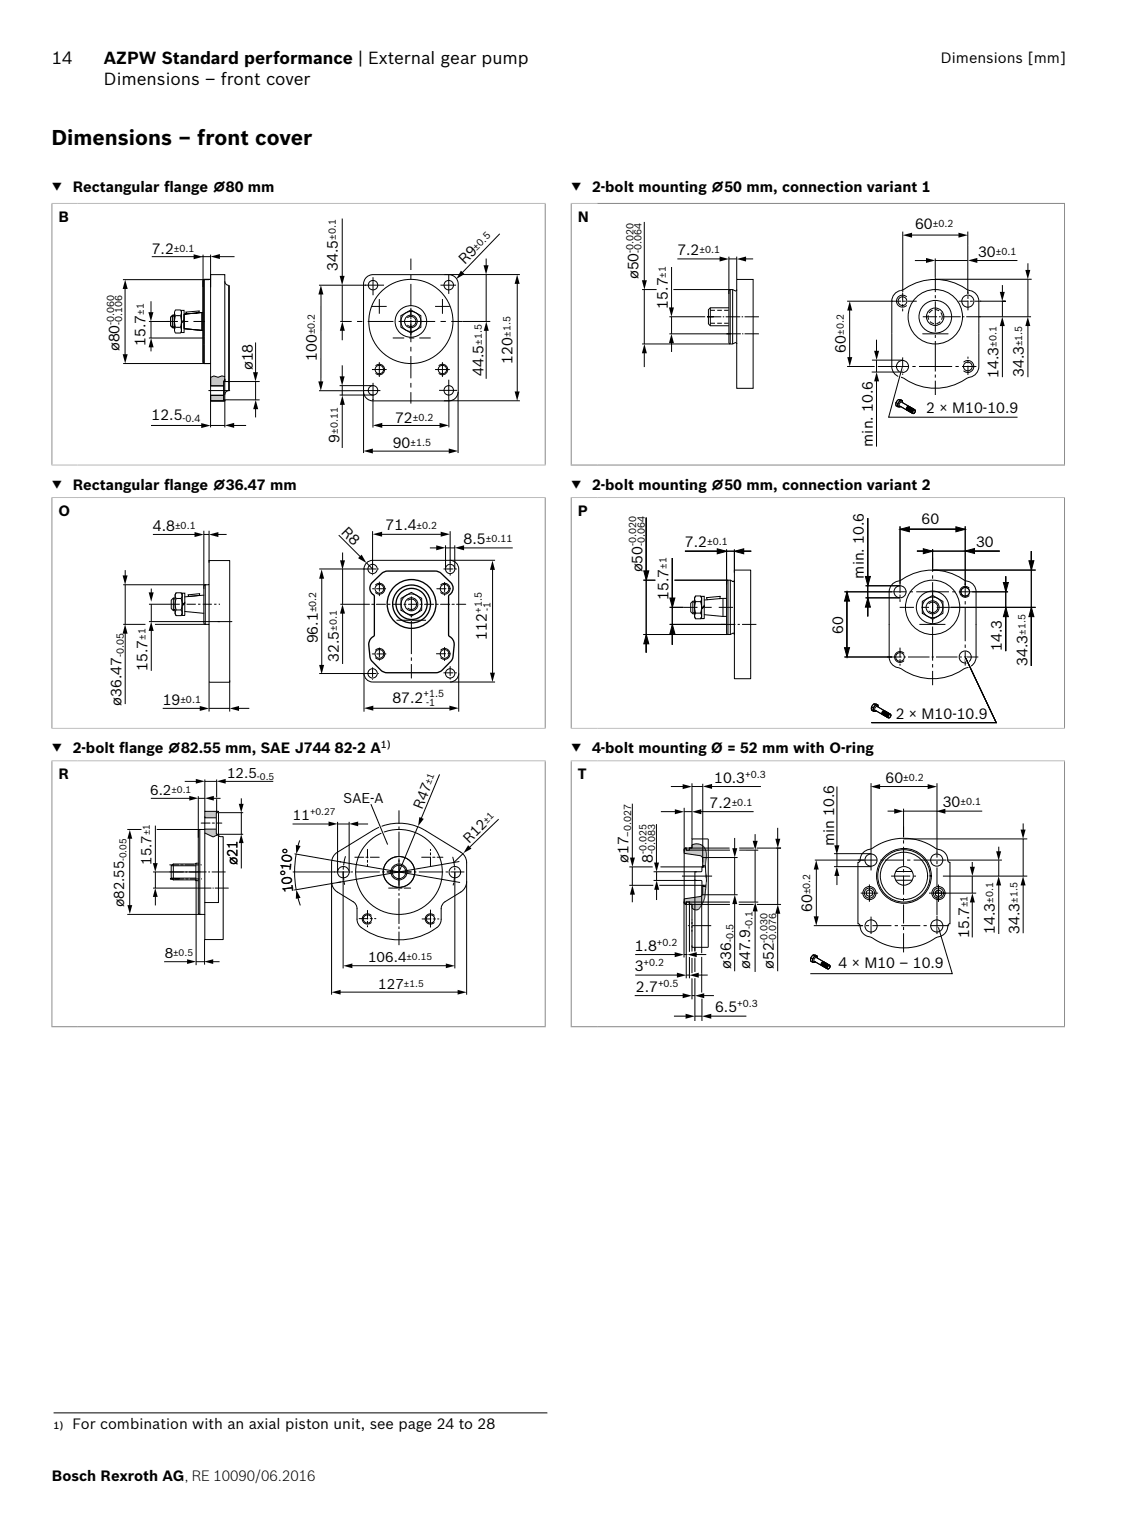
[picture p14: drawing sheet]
<svg xmlns="http://www.w3.org/2000/svg" width="210mm" height="280mm" viewBox="0 0 210 280" stroke-linecap="round" stroke-linejoin="round" font-family="sans-serif">
<defs><g id="words">
<text font-size="3.9" x="9.5" y="26.8">Dimensions – front cover</text>
<g font-size="3.2">
<text x="9.6" y="11.9">14</text>
<text x="19.2" y="11.9">AZPW Standard performance | External gear pump</text>
<text x="19.2" y="15.7">Dimensions – front cover</text>
</g>
<g font-size="2.7">
<text x="173.8" y="11.6">Dimensions [mm]</text>
<text x="9.6" y="35.5">▼</text>
<text x="13.4" y="35.5">Rectangular f</text>
<text x="30.3" y="35.5">lange ⌀80 mm</text>
<text x="105.5" y="35.5">▼</text>
<text x="109.3" y="35.5">2-bolt mounting ⌀50 mm, connection variant 1</text>
<text x="10.8" y="41">B</text>
<text x="106.7" y="41">N</text>
<text x="28" y="46.8">7.2</text>
<text x="125.1" y="47.1">7.2</text>
<text x="169" y="42.4">60</text>
<text x="180.7" y="47.4">30</text>
<text x="62.4" y="50" transform="rotate(-90 62.4 50)">34.5</text>
<text x="85.8" y="49" transform="rotate(-45 85.8 49)">R9</text>
<text x="117.9" y="51.6" transform="rotate(-90 117.9 51.6)">ø50</text>
<text x="123.3" y="57" transform="rotate(-90 123.3 57)">15.7</text>
<text x="22" y="64.9" transform="rotate(-90 22 64.9)">ø80</text>
<text x="26.9" y="63.9" transform="rotate(-90 26.9 63.9)">15.7</text>
<text x="156.2" y="65.1" transform="rotate(-90 156.2 65.1)">60</text>
<text x="46.7" y="68.4" transform="rotate(-90 46.7 68.4)">ø18</text>
<text x="58.5" y="66.6" transform="rotate(-90 58.5 66.6)">100</text>
<text x="89.3" y="69.4" transform="rotate(-90 89.3 69.4)">44.5</text>
<text x="94.7" y="67.1" transform="rotate(-90 94.7 67.1)">120</text>
<text x="184.4" y="69.8" transform="rotate(-90 184.4 69.8)">14.3</text>
<text x="189.1" y="69.7" transform="rotate(-90 189.1 69.7)">34.3</text>
<text x="28" y="77.6">12.5</text>
<text x="171.1" y="76.3">2 × M10-10.9</text>
<text x="62.7" y="81.8" transform="rotate(-90 62.7 81.8)">9</text>
<text x="72.5" y="82.7">90</text>
<text x="73" y="78">72</text>
<text x="161.2" y="82.5" transform="rotate(-90 161.2 82.5)">min. 10.6</text>
<text x="9.6" y="90.5">▼</text>
<text x="10.8" y="95.3">O</text>
<text x="13.4" y="90.5">Rectangular f</text>
<text x="30.3" y="90.5">lange ⌀36.47 mm</text>
<text x="105.5" y="90.5">▼</text>
<text x="106.7" y="95.3">P</text>
<text x="109.3" y="90.5">2-bolt mounting ⌀50 mm, connection variant 2</text>
<text x="28.2" y="98">4.8</text>
<text x="62.9" y="98.5" transform="rotate(45 62.9 98.5)">R8</text>
<text x="71.2" y="98">71.4</text>
<text x="85.6" y="100.5">8.5</text>
<text x="126.5" y="101.1">7.2</text>
<text x="170.2" y="96.8">60</text>
<text x="180.3" y="101.1">30</text>
<text x="118.6" y="105.7" transform="rotate(-90 118.6 105.7)">ø50</text>
<text x="159.6" y="106.9" transform="rotate(-90 159.6 106.9)">min. 10.6</text>
<text x="123.5" y="110.8" transform="rotate(-90 123.5 110.8)">15.7</text>
<text x="58.7" y="118.8" transform="rotate(-90 58.7 118.8)">96.1</text>
<text x="89.9" y="118.1" transform="rotate(-90 89.9 118.1)">112</text>
<text x="155.7" y="117.1" transform="rotate(-90 155.7 117.1)">60</text>
<text x="27.2" y="123.9" transform="rotate(-90 27.2 123.9)">15.7</text>
<text x="62.6" y="122.3" transform="rotate(-90 62.6 122.3)">32.5</text>
<text x="185.1" y="120.2" transform="rotate(-90 185.1 120.2)">14.3</text>
<text x="189.8" y="123" transform="rotate(-90 189.8 123)">34.3</text>
<text x="22.4" y="130.4" transform="rotate(-90 22.4 130.4)">ø36.47</text>
<text x="30" y="130.1">19</text>
<text x="72.5" y="129.8">87.2</text>
<text x="165.4" y="132.8">2 × M10-10.9</text>
<text x="9.6" y="139.2">▼</text>
<text x="10.8" y="143.9">R</text>
<text x="13.4" y="139.2">2-bolt f</text>
<text x="22" y="139.2">lange ⌀82.55 mm, SAE J744 82-2 A</text>
<text x="105.5" y="139.2">▼</text>
<text x="106.7" y="143.9">T</text>
<text x="109.3" y="139.2">4-bolt mounting Ø = 52 mm with O-ring</text>
<text x="131.1" y="149.2">7.2</text>
<text x="131.9" y="144.6">10.3</text>
<text x="163.6" y="144.6">60</text>
<text x="174.1" y="149.1">30</text>
<text x="116.1" y="159.4" transform="rotate(-90 116.1 159.4)">ø17</text>
<text x="120.6" y="159.4" transform="rotate(-90 120.6 159.4)">8</text>
<text x="154.1" y="156.3" transform="rotate(-90 154.1 156.3)">min 10.6</text>
<text x="150" y="168.5" transform="rotate(-90 150 168.5)">60</text>
<text x="179" y="173.3" transform="rotate(-90 179 173.3)">15.7</text>
<text x="183.8" y="172.5" transform="rotate(-90 183.8 172.5)">14.3</text>
<text x="188.3" y="172.5" transform="rotate(-90 188.3 172.5)">34.3</text>
<text x="117.2" y="175.6">1.8</text>
<text x="117.2" y="179.4">3</text>
<text x="135" y="178.9" transform="rotate(-90 135 178.9)">ø36</text>
<text x="138.5" y="179" transform="rotate(-90 138.5 179)">ø47.9</text>
<text x="142.9" y="179" transform="rotate(-90 142.9 179)">ø52</text>
<text x="154.9" y="178.8">4 × M10 – 10.9</text>
<text x="117.4" y="183.2">2.7</text>
<text x="132.1" y="187">6.5</text>
<text x="13.4" y="264">For combination with an axial piston unit, see page 24 to 28</text>
<text x="9.6" y="273.6">Bosch Rexroth AG, RE 10090/06.2016</text>
</g>
<g font-size="2.6">
<text x="41.9" y="143.7">12.5</text>
<text x="27.7" y="146.8">6.2</text>
<text x="63.4" y="148.3">SAE-A</text>
<text x="78" y="149.6" transform="rotate(-67 78 149.6)">R47</text>
<text x="54.1" y="151.5">11</text>
<text x="86.6" y="155.8" transform="rotate(-44 86.6 155.8)">R12</text>
<text x="28" y="159.7" transform="rotate(-90 28 159.7)">15.7</text>
<text x="43.9" y="159.8" transform="rotate(-90 43.9 159.8)">ø21</text>
<text x="53.7" y="160.9" transform="rotate(-83 53.7 160.9)">10°</text>
<text x="23" y="167.6" transform="rotate(-90 23 167.6)">ø82.55</text>
<text x="54.2" y="164.8" transform="rotate(-97 54.2 164.8)">10°</text>
<text x="30.4" y="177">8</text>
<text x="68" y="177.7">106.4</text>
<text x="69.9" y="182.6">127</text>
</g>
<g font-size="1.8">
<text x="32.1" y="46.5">±0.1</text>
<text x="62" y="44.3" transform="rotate(-90 62 44.3)">±0.1</text>
<text x="88" y="46.3" transform="rotate(-45 88 46.3)">±0.5</text>
<text x="117" y="46.7" transform="rotate(-90 117 46.7)">-0.020</text>
<text x="118.5" y="46.7" transform="rotate(-90 118.5 46.7)">-0.064</text>
<text x="129.2" y="46.7">±0.1</text>
<text x="172.3" y="42">±0.2</text>
<text x="183.9" y="47.1">±0.1</text>
<text x="123" y="51.3" transform="rotate(-90 123 51.3)">±1</text>
<text x="21.1" y="60" transform="rotate(-90 21.1 60)">-0.060</text>
<text x="22.6" y="60" transform="rotate(-90 22.6 60)">-0.106</text>
<text x="26.5" y="58.1" transform="rotate(-90 26.5 58.1)">±1</text>
<text x="58.2" y="61.7" transform="rotate(-90 58.2 61.7)">±0.2</text>
<text x="89" y="63.7" transform="rotate(-90 89 63.7)">±1.5</text>
<text x="94.3" y="62.2" transform="rotate(-90 94.3 62.2)">±1.5</text>
<text x="155.9" y="61.9" transform="rotate(-90 155.9 61.9)">±0.2</text>
<text x="184.1" y="64.1" transform="rotate(-90 184.1 64.1)">±0.1</text>
<text x="188.8" y="63.9" transform="rotate(-90 188.8 63.9)">±1.5</text>
<text x="76.2" y="77.7">±0.2</text>
<text x="33.7" y="78">-0.4</text>
<text x="62.4" y="80.1" transform="rotate(-90 62.4 80.1)">±0.11</text>
<text x="75.8" y="82.4">±1.5</text>
<text x="32.3" y="97.7">±0.1</text>
<text x="77" y="97.6">±0.2</text>
<text x="89.7" y="100.1">±0.11</text>
<text x="117.5" y="100.8" transform="rotate(-90 117.5 100.8)">-0.020</text>
<text x="119.1" y="100.8" transform="rotate(-90 119.1 100.8)">-0.064</text>
<text x="130.6" y="100.7">±0.1</text>
<text x="123.1" y="105" transform="rotate(-90 123.1 105)">±1</text>
<text x="58.4" y="113.1" transform="rotate(-90 58.4 113.1)">±0.2</text>
<text x="89" y="113.2" transform="rotate(-90 89 113.2)">+1.5</text>
<text x="90.6" y="112.9" transform="rotate(-90 90.6 112.9)">-1</text>
<text x="26.9" y="118.2" transform="rotate(-90 26.9 118.2)">±1</text>
<text x="62.2" y="116.6" transform="rotate(-90 62.2 116.6)">±0.1</text>
<text x="189.4" y="117.3" transform="rotate(-90 189.4 117.3)">±1.5</text>
<text x="22.9" y="121.4" transform="rotate(-90 22.9 121.4)">-0.05</text>
<text x="33.3" y="129.8">±0.1</text>
<text x="78.2" y="128.8">+1.5</text>
<text x="78.7" y="130.4">-1</text>
<text x="70.4" y="138.2">1)</text>
<text x="137.6" y="143.6">+0.3</text>
<text x="79.5" y="145" transform="rotate(-67 79.5 145)">±1</text>
<text x="135.1" y="148.9">±0.1</text>
<text x="166.8" y="144.2">±0.2</text>
<text x="177.4" y="148.8">±0.1</text>
<text x="27.7" y="154.3" transform="rotate(-90 27.7 154.3)">±1</text>
<text x="89.9" y="152.2" transform="rotate(-44 89.9 152.2)">±1</text>
<text x="116.5" y="154.5" transform="rotate(-90 116.5 154.5)">−0.027</text>
<text x="23.4" y="159" transform="rotate(-90 23.4 159)">-0.05</text>
<text x="119.4" y="157.7" transform="rotate(-90 119.4 157.7)">-0.025</text>
<text x="121" y="157.8" transform="rotate(-90 121 157.8)">-0.083</text>
<text x="149.7" y="165.2" transform="rotate(-90 149.7 165.2)">±0.2</text>
<text x="178.7" y="167.5" transform="rotate(-90 178.7 167.5)">±1</text>
<text x="183.4" y="166.8" transform="rotate(-90 183.4 166.8)">±0.1</text>
<text x="187.9" y="166.8" transform="rotate(-90 187.9 166.8)">±1.5</text>
<text x="135.5" y="174" transform="rotate(-90 135.5 174)">-0.5</text>
<text x="139" y="171.6" transform="rotate(-90 139 171.6)">-0.1</text>
<text x="118.9" y="178.4">+0.2</text>
<text x="121.3" y="174.7">+0.2</text>
<text x="141.8" y="174.1" transform="rotate(-90 141.8 174.1)">-0.030</text>
<text x="143.4" y="174.1" transform="rotate(-90 143.4 174.1)">-0.076</text>
<text x="121.5" y="182.2">+0.5</text>
<text x="136.2" y="186">+0.3</text>
<text x="9.9" y="264">1)</text>
</g>
<g font-size="1.7">
<text x="31.7" y="146.4">±0.1</text>
<text x="47.5" y="144.1">-0.5</text>
<text x="57.3" y="150.6">+0.27</text>
<text x="32" y="176.6">±0.5</text>
<text x="75.1" y="177.4">±0.15</text>
<text x="74.6" y="182.2">±1.5</text>
</g>
</g></defs>
<path d="M9.5 37.6h91.3M105.4 37.6h4.9M9.5 91.9h91.3M9.5 85.9h91.3M105.4 91.9h91.3M9.5 134.5h91.3M105.4 134.5h91.3M9.5 140.5h91.3M105.4 140.5h91.3" fill="none" stroke="#b9bbbc" stroke-width=".18"/>
<g fill="none" stroke="#87888a" stroke-width=".18">
<path d="M9.6 37.7v48.1M100.7 37.7v48.1M105.5 37.7v48.1M110.3 37.6h86.4M196.6 37.7v48.1M9.6 92v42.4M100.7 92v42.4M105.4 85.9h91.3M105.5 92v42.4M196.6 92v42.4M9.6 140.6v48.9M100.7 140.6v48.9"/>
<path d="M105.5 140.6v48.9M196.6 140.6v48.9M9.5 189.6h91.3M105.4 189.6h91.3"/>
</g>
<path d="M38.9 69.7l.6-.3 .8 .3 .7-.3 .5 .2v.8h-.2v.9h-2.4z" fill="#c6c7c8"/>
<path d="M41.5 69.6l-.5-.2-.7 .3-.8-.3-.6 .3" fill="none" stroke="#000" stroke-width=".18"/>
<path d="M38.9 73h2.4v.9h.2v.1h-2.6z" fill="#c6c7c8"/>
<g fill="none" stroke="#000" stroke-width=".18">
<path d="M22.7 51.6h15.9M23.1 53.1v12.6M27.9 55.6v2.4M27.9 59.4v3M28 47.4h8.1M31.9 58.2h.3h-.3l-.4 .4v1.5l.4 .4h.3h-.3M31.9 58.4h.3M31.9 58.2v2.3M31.9 58.2l-.4 .4v1.5l.4 .4M32.2 57.7l.2 .6M32.4 58.3h.9M32.4 58.3a3.2 3.2 0 0 0 0 2.2"/>
<path d="M32.9 59.4h-5.4M33.3 58.3a3.2 3.2 0 0 1 0 2.2M33.5 57.3h.5v4.1h-.5zM33.5 57.8l-.2-.6h-.9l-.1 .3-.1 3.5 .2 .5h.9l.2-.5M33.5 57.8v3.2M33.5 57.8l-.2 .5M34 59.1l-.5 .4M34 58v2.7l3.3 .3M34 59.3l-.5 .4M35.7 59.4h2.1M36.7 57.8l.1-.4-2.5 .2 .2 .4M37.2 47.4h1.7"/>
<path d="M37.3 57.7v3.3M37.5 57.7l-3.5 .3 3.3-.3v3.3M37.5 47v19.9l.2 .2v-15.5M37.7 51.6l-.2 .2M37.7 51.6h1.2h-1.2l-.2 .2v15.1l.2 .2h1.2h-16.2M38.9 47v6M38.9 50.7h2.6v23.3h-2.6zM40.3 47.4h3M41.5 51.9l.2 .6 .6 .2M42.3 52.7v19.4l-.6 .3-.2 .5M58.9 52.7h8.7M59.3 54.1v16.7"/>
<path d="M62.8 59.4h2.2M63.2 40.4v10.9M63.2 52.7v6.7M67.7 51.2l.5-.3 .7-.2h14a1.75 1.75 0 0 1 1.7 1.8v19.8a1.75 1.75 0 0 1-1.7 1.7h-14a1.75 1.75 0 0 1-1.8-1.7v-19.8l.2-.7zM73.7 59.4h2.1M74 58.3l1.9-1.1 1.8 1.1v2.1l-1.8 1.1-1.9-1.1zM75.2 58.7a.93 .93 0 0 1 1.3 0 .93 .93 0 0 1 0 1.3 .93 .93 0 0 1-1.3 0M75.8 59.4h2.3M75.9 47.8v2.1M75.9 56.9v2.1M75.9 59.8v2.1M82.1 50.7h13.9"/>
<path d="M83.3 59.4h7.3M89.8 47.8v1.5M89.8 50.7v8.7M92.3 43.2l-7.1 7.3M95.5 52.1v20.5M27.5 62.4h10M27.9 78.6h9.6M27.9 63.8v1.1M31.9 60.3h.3M32.4 60.5h.9M32.4 60.5l-.2 .4M33.3 60.5l.2 .5"/>
<path d="M37.3 61h.2M38.9 78.6h2.6M38.9 69.7v1.6h2.4M38.9 74h2.6M41.3 73h-2.4v5.9M41.5 73.8l6.5 .1M41.5 70.4h-.2v3.5h.2M41.5 70v.4M41.5 73.9v5M41.9 70.5h-.4h6.5M42.9 78.6h2.6M47.2 63.3v5.8"/>
<path d="M47.2 70.5v3.4M47.2 75.3v1.8M58.9 72.2h8.1M62.7 71.2h6.3M62.7 73h6.3M63.2 60.8v2M63.2 67.5v2.3M63.2 71.2v1.9M63.2 74.5v8.2M67.1 72.2v11.5M68.9 73.7v5.3M69.4 67.6a.97 .97 0 0 1 1.3 0 .97 .97 0 0 1 0 1.3 .97 .97 0 0 1-1.3 0"/>
<path d="M70.3 78.6h11.2M72.5 62.4h2.2M75.9 72.4v2.1M77.4 62.4h2.2M81 67.6a.97 .97 0 0 1 1.4 0 .97 .97 0 0 1 0 1.3 .97 .97 0 0 1-1.4 0M82 74h14M82.9 73.7v5.2M84.6 72.4v11.3M89.8 60.8v9.2M68.6 83.3h14.6"/>
<circle cx="68.9" cy="52.7" r=".87"/>
<circle cx="75.9" cy="59.4" r="7.8"/>
<circle cx="75.9" cy="59.4" r="2.92"/>
<circle cx="75.9" cy="59.4" r="1.85"/>
<circle cx="75.9" cy="59.4" r="1.17"/>
<circle cx="82.9" cy="52.7" r=".87"/>
<circle cx="166.7" cy="55.6" r=".8"/>
<circle cx="178.8" cy="55.6" r="1.12"/>
<circle cx="68.9" cy="72.1" r=".87"/>
<circle cx="70.1" cy="68.3" r=".78"/>
<circle cx="81.7" cy="68.3" r=".78"/>
<circle cx="82.9" cy="72.1" r=".87"/>
<circle cx="166.7" cy="67.7" r="1.12"/>
<circle cx="178.8" cy="67.7" r=".8"/>
</g>
<path d="M33.8 59.4h1.5M65.9 59.4h1.5" fill="none" stroke="#000" stroke-width=".18" stroke-dasharray="1 1" stroke-linecap="butt"/>
<path d="M38.5 72.1h4" fill="none" stroke="#000" stroke-width=".18" stroke-dasharray="4" stroke-linecap="butt"/>
<path d="M70.1 55.2v2.8M71.4 56.6h-2.7M81.7 55.2v2.8M83.1 56.6h-2.7M70.1 66.9v2.7M71.4 68.3h-2.7M81.7 66.9v2.7M83.1 68.3h-2.7" fill="none" stroke="#000" stroke-width=".18" stroke-dasharray="2.7" stroke-linecap="butt"/>
<path d="M75.9 50.7v1.3M75.6 62.4h1.4" fill="none" stroke="#000" stroke-width=".18" stroke-dasharray=".9 .9" stroke-linecap="butt"/>
<path d="M67.4 52.7h3.5M82.9 50.8v3.5" fill="none" stroke="#000" stroke-width=".18" stroke-dasharray="3.5" stroke-linecap="butt"/>
<path d="M82.9 70.1v3.6" fill="none" stroke="#000" stroke-width=".18" stroke-dasharray="3.6" stroke-linecap="butt"/>
<path d="M67 72.1h3.3M68.9 73.9v-3.2" fill="none" stroke="#000" stroke-width=".18" stroke-dasharray="3.2" stroke-linecap="butt"/>
<path d="M68.9 54.5v-3.3M81.1 72.1h3.3" fill="none" stroke="#000" stroke-width=".18" stroke-dasharray="3.3" stroke-linecap="butt"/>
<path d="M81.4 52.7h2.8" fill="none" stroke="#000" stroke-width=".18" stroke-dasharray="2.9" stroke-linecap="butt"/>
<path d="M75.9 52.4v19.6" fill="none" stroke="#000" stroke-width=".18" stroke-dasharray="4.1 .9 .9 .9" stroke-linecap="butt"/>
<path d="M67.9 59.4h14.9" fill="none" stroke="#000" stroke-width=".18" stroke-dasharray="4.7 1 1 1" stroke-linecap="butt"/>
<path d="M75.9 59.5v-.4" fill="none" stroke="#000" stroke-width=".18" stroke-dasharray=".3 .3" stroke-linecap="butt"/>
<g fill="#000">
<path d="M23.1 51.6l.5 1.8h-.9zM27.4 57.7h.9l-.4 1.7zM35.8 47l1.7 .4-1.7 .5zM38.9 47.4l1.7-.5v.9zM59.3 52.7l.4 1.7h-.9zM62.7 51h1l-.5 1.7zM85.1 50l.7 .6-1.5 .9zM89.3 49h.9l-.4 1.7zM95.5 50.7l.5 1.7h-.9zM22.7 65.4h.9l-.5 1.7zM27.9 62.4l.5 1.8h-1zM37.2 78.1l1.7 .5-1.7 .5z"/>
<path d="M41.5 78.6l1.7-.5v.9zM47.2 73.9l.5 1.7h-.9zM46.7 68.7h.9l-.4 1.8zM58.8 70.4h.9l-.4 1.8zM63.2 73.1l.5 1.7h-.9zM63.2 59.4l.5 1.7h-.9zM62.7 69.5h1l-.5 1.7zM68.9 78.6l1.7-.5v.9zM81.2 78.1l1.7 .5-1.7 .4zM89.8 59.4l.5 1.7h-.9zM95.1 72.3h.9l-.5 1.7zM67.1 83.3l1.8-.5v1z"/>
<path d="M82.9 82.8l1.7 .5-1.7 .5z"/>
</g>
<path d="M165.7 74a.54 .54 0 0 1 .7-.2 .54 .54 0 0 1 .3 .6l1.8 1a.46 .46 0 0 1 .5 .5 .46 .46 0 0 1-.5 .4l-2.2-1.2a.58 .58 0 0 1-.7-.2 .58 .58 0 0 1 0-.7z" fill="#fff"/>
<g fill="none" stroke="#000" stroke-width=".18">
<path d="M118.6 53.5h2.7M119 41v11.1M119 53.5v10M123.6 58.5h6.7M124 49.3v7.8M124 58.5v3.2M124.4 53.5h10.4M125.1 47.8h8.1M131.2 56.8v3.4M131.8 58.5h-1.2h2.6M134.6 56.8h-3.4l-.4 .4v2.6l.4 .4h3.4M134.6 47.4v6.9"/>
<path d="M134.6 47.8h1.5M134.9 53.5v10M135.3 53.5v10M136.1 51.6h3v20.1h-3v-8.2l-.3-.2-.5 .2h-.5l-.2-.2v-9.6l.2-.2h.5l.5 .2h.2zM136.1 47.4v4.2M136.1 53.5v10M137.5 47.8h1.6M137.5 58.5h2.7M156.5 55.6h8.4M156.9 57v9.3M165.2 54.3a3.1 3.1 0 0 1 1.7-.9 10.2 10.2 0 0 1 11.9 .2 2.13 2.13 0 0 1 2 2v12.1a2.09 2.09 0 0 1-2 2 10.4 10.4 0 0 1-12.1 .1 2.13 2.13 0 0 1-2-2.1v-12.1l.1-.4zM166.7 42.8v11.1"/>
<path d="M167.5 54.8a1.11 1.11 0 0 0-1.6 0 1.11 1.11 0 0 0 0 1.6 1.11 1.11 0 0 0 1.6 0M168.1 43.4h9.2M169 48.1h2.3M170.4 58.5h2.7M172.7 48.1h6M172.7 47.7v6.3M172.8 51.6h17.8M178.5 58.5h11.9M178.7 42.8v11.5M180.2 48.1h7.7M181 55.6h4.8h-.8M185.1 52.6v1.6"/>
<path d="M185.1 55.6v2.9M185.1 59.9v9.8M189.9 48.6v1.6M189.9 51.6v6.9M189.9 59.9v9.8M118.6 63.5h16.2M119 64.9v2.9M123.6 61.7h10.7M124 63.1v1.9M135 61.7h-.8h2.6M137.5 61.7h2.7M156.5 67.7h5"/>
<path d="M161 68.7h5.7M161 66.5h5.7M161.9 62.7v2.4M161.9 66.5v2.2M161.9 70.1v12.4M162.1 67.7h5.8M165.5 74.4v.5l.3 .2M165.5 74.4l.3 .1M165.7 74a.54 .54 0 0 1 .7-.2 .54 .54 0 0 1 .3 .6l1.8 1a.46 .46 0 0 1 .5 .5 .46 .46 0 0 1-.5 .4l-2.2-1.2a.58 .58 0 0 1-.7-.2 .58 .58 0 0 1 0-.7zM165.8 74.5v.3M165.8 74.8v.3M165.8 74.8h.1"/>
<path d="M165.8 74.8l.1 .3M165.8 74.8l.1 .3h.4l-.1 .1-.4-.1M165.9 73.8l-.4 .6M165.9 73.8l.8 .2M165.9 73.8l.3 .2M166.2 74h.5M166.2 74l-.4 .5M166.6 74l-.5 .2-.3 .6M166.6 67.8l-2.5 9.3h23.7M166.7 74v.2M166.7 74.4l-.1-.4-.3 .1-.4 .3-.1 .4M167.9 75l-1.4-.8-.3 .3-.1 .4 1.4 .8a.44 .44 0 0 1 0-.4 .44 .44 0 0 1 .4-.2"/>
<path d="M167.9 75.1a.41 .41 0 0 0-.4 .2 .41 .41 0 0 0 0 .5M168 75.1a.41 .41 0 0 0-.4 .2 .41 .41 0 0 0 0 .5M168 75.2a.42 .42 0 0 0-.4 .2 .42 .42 0 0 0 .1 .4M168.1 75.2a.42 .42 0 0 0-.4 .2 .42 .42 0 0 0 0 .5M168.2 75.2a.41 .41 0 0 0-.5 .2 .41 .41 0 0 0 .1 .5M168.2 75.3a.41 .41 0 0 0-.4 .2 .41 .41 0 0 0 0 .4M168.3 75.3a.41 .41 0 0 0-.4 .2 .41 .41 0 0 0 0 .5M168.4 75.4a.41 .41 0 0 0-.4 .2 .41 .41 0 0 0 0 .4M168.4 75.4a.41 .41 0 0 0-.4 .2 .41 .41 0 0 0 .1 .5M168.5 75.4a.42 .42 0 0 0-.4 .2 .42 .42 0 0 0 0 .5M168.6 75.5a.41 .41 0 0 0-.5 .2 .41 .41 0 0 0 .1 .4M168.6 75.5a.42 .42 0 0 0-.4 .2 .42 .42 0 0 0 0 .5"/>
<path d="M168.7 75.5a.41 .41 0 0 0-.4 .2 .41 .41 0 0 0 0 .5M168.7 75.8l.2-.1a.37 .37 0 0 1 .1 .5 .37 .37 0 0 1-.5 .1zM168.7 75.6a.41 .41 0 0 0-.4 .2 .41 .41 0 0 0 0 .4M168.7 75.9l.2-.1a.3 .3 0 0 1 .1 .3 .3 .3 0 0 1-.4 .2zM168.8 75.6a.41 .41 0 0 0-.4 .2 .41 .41 0 0 0 0 .5M168.8 75.6a.41 .41 0 0 0-.4 .2 .41 .41 0 0 0 .1 .5M168.9 75.7a.42 .42 0 0 0-.4 .2 .42 .42 0 0 0 0 .4M169 75.7a.41 .41 0 0 0-.5 .2 .41 .41 0 0 0 .1 .5M172.7 70.3v2.7M177.7 67.7h2.6M178 66.9a1.11 1.11 0 0 1 1.5 0 1.11 1.11 0 0 1 0 1.6 1.11 1.11 0 0 1-1.5 0"/>
<circle cx="172.7" cy="58.5" r="1.61"/>
<circle cx="172.7" cy="58.5" r="5"/>
<circle cx="172.7" cy="58.5" r="3"/>
</g>
<path d="M166.7 66v3.2M178.8 69.2v-3.3" fill="none" stroke="#000" stroke-width=".18" stroke-dasharray="1.7 .4 .4 .4" stroke-linecap="butt"/>
<path d="M164.7 55.6h4.6M166.7 54.1v3.3M177.1 55.6h4.1M178.8 57.3v-3.4" fill="none" stroke="#000" stroke-width=".18" stroke-dasharray="1.7 .4 .4 .4"/>
<circle cx="172.7" cy="58.5" r="1.31" fill="none" stroke="#000" stroke-width=".18" stroke-dasharray=".9 .4 .9 .4" stroke-linecap="butt"/>
<path d="M131.2 57.3h3.4M131.2 59.7h3.4" fill="none" stroke="#000" stroke-width=".18" stroke-dasharray=".9 .4" stroke-linecap="butt"/>
<path d="M133.5 58.5h.4M173.4 58.5h.5" fill="none" stroke="#000" stroke-width=".18" stroke-dasharray=".3 .3" stroke-linecap="butt"/>
<path d="M174.1 58.5h4.2" fill="none" stroke="#000" stroke-width=".18" stroke-dasharray="3.4 .3 .3 .3" stroke-linecap="butt"/>
<path d="M172.7 69.7v-.8M177.1 67.7h-.9" fill="none" stroke="#000" stroke-width=".18" stroke-dasharray=".6 .6" stroke-linecap="butt"/>
<path d="M175.9 67.7h-7.7" fill="none" stroke="#000" stroke-width=".18" stroke-dasharray="6.1 .6 .6 .6" stroke-linecap="butt"/>
<path d="M172.7 68.6v-14.4" fill="none" stroke="#000" stroke-width=".18" stroke-dasharray="5.6 .6 .6 .6" stroke-linecap="butt"/>
<path d="M170.4 61.7h4.8" fill="none" stroke="#000" stroke-width=".18" stroke-dasharray="4.8" stroke-linecap="butt"/>
<path d="M134 58.5h3.4" fill="none" stroke="#000" stroke-width=".18" stroke-dasharray="2.7 .3 .3 .3" stroke-linecap="butt"/>
<path d="M137.1 61.7h.3" fill="none" stroke="#000" stroke-width=".18" stroke-dasharray=".2 .2" stroke-linecap="butt"/>
<path d="M166.6 67.8l-2.5 9.3h23.7" fill="none" stroke="#fff" stroke-width=".53"/>
<g fill="#000">
<path d="M118.6 51.8h.9l-.5 1.7zM123.6 56.8h.9l-.5 1.7zM132.9 47.4l1.7 .4-1.7 .5zM136.1 47.8l1.7-.4v.9zM156.9 55.6l.5 1.8h-.9zM166.7 43.4l1.8-.4v.9zM171 47.6l1.8 .5-1.8 .5zM177 43l1.8 .4-1.8 .5zM178.8 48.1l1.7-.5v1zM184.7 53.9h.9l-.5 1.7zM189.4 49.9h.9l-.5 1.7zM119 63.5l.5 1.7h-.9z"/>
<path d="M124 61.7l.5 1.7h-.9zM156.5 66h.9l-.5 1.7zM161.9 68.7l.5 1.7h-1zM161.4 64.8h1l-.5 1.7zM185.1 58.5l.5 1.7h-.9zM189.8 58.5l.5 1.7h-.9z"/>
</g>
<path d="M67.7 104l.7-.4 .4-.1h14.3a1.61 1.61 0 0 1 1.6 1.6v19.3a1.61 1.61 0 0 1-1.6 1.6h-14.3a1.6 1.6 0 0 1-1.6-1.6v-19.3l.1-.4z" fill="#fff" stroke="#000" stroke-width=".18"/>
<g fill="none" stroke="#000" stroke-width=".18">
<path d="M37.9 108v7.3M38.6 103.5h3.8v22.5h-3.8v-10.7h-.7l-.2-.2v-6.9l.2-.2h.7zM38.6 108v7.3M40.3 114.8h2.5M69.4 108a1 1 0 0 1 1.4 0 1 1 0 0 1 0 1.4 1 1 0 0 1-1.4 0M74.1 110.5l1.9-1.1 1.9 1.1v2.2l-1.9 1.1-1.9-1.1zM75.3 110.9a.96 .96 0 0 1 1.4 0 .96 .96 0 0 1 0 1.4 .96 .96 0 0 1-1.4 0M81.4 108a1 1 0 0 1 1.4 0 1 1 0 0 1 0 1.4 1 1 0 0 1-1.4 0M69.4 120.1a1 1 0 0 1 1.4 0 1 1 0 0 1 0 1.4 1 1 0 0 1-1.4 0M81.4 120.1a1 1 0 0 1 1.4 0 1 1 0 0 1 0 1.4 1 1 0 0 1-1.4 0"/>
<circle cx="68.8" cy="105.1" r=".86"/>
<circle cx="70.1" cy="108.7" r=".8"/>
<circle cx="76" cy="111.6" r="1.2"/>
<circle cx="76" cy="111.6" r="1.91"/>
<circle cx="82.1" cy="108.7" r=".8"/>
<circle cx="83.1" cy="105.1" r=".86"/>
<circle cx="68.8" cy="124.4" r=".86"/>
<circle cx="70.1" cy="120.8" r=".8"/>
<circle cx="82.1" cy="120.8" r=".8"/>
<circle cx="83.1" cy="124.4" r=".86"/>
</g>
<path d="M66.5 111.6h19.6M70.1 107.5v2.5M71.2 108.7h-2.4M80.7 108.7h2.6M82.1 107.6v2.3M67.7 124.4h2.2M68.8 123.3v2.2M82 124.3h2.3M83.1 123.1v2.3" fill="none" stroke="#000" stroke-width=".18" stroke-dasharray="1.7 .4 .4 .4"/>
<g fill="#fff">
<path d="M31.6 110.8l.4-.4h.4v2.4h-.4l-.4-.4z"/>
<path d="M33.6 109.6h.5v4.1h-.5z"/>
</g>
<path d="M33.6 109.6h.5v4.1h-.5z" fill="none" stroke="#000" stroke-width=".18"/>
<g fill="#fff">
<path d="M32.5 109.5h.9l.2 .3v3.6l-.2 .3h-.9l-.2-.3v-3.6z"/>
<path d="M34.8 109.9l2.1-.2v.3l-2.1 .2z"/>
</g>
<g fill="none" stroke="#000" stroke-width=".18">
<path d="M28.2 98.7h8M37.7 98.7h.9M37.7 98v10.8M38.6 98v5.9M40 98.7h1.9M62.6 98.8l4.1 4.2M68.8 98.1v5.9M70.3 98.7h11.4M83.1 98.1v5.9M22.8 115.3h4.1M22.8 108h15.3M23.1 105.3v1.3"/>
<path d="M23.1 108v7.3M23.1 116.7v13.3M27.5 114.8h13.1M27.5 111.6h4.1M27.9 108.7v1M27.9 111.6v3.2M27.9 116.2v7.7M28.6 115.3h9.5M32 110.6h.3M32 112.6h.3M32 110.4v2.4M32.4 110.4h-.4l-.4 .4v1.6l.4 .4h.4"/>
<path d="M32.5 109.5h.9l.2 .3v3.6l-.2 .3h-.9l-.2-.3v-3.6zM32.6 110.5h.8M32.6 112.7h.8M32.6 109.5l-.2 .3v.4a.59 .59 0 0 1 0 .8v1.1a.84 .84 0 0 1-.1 1.1l.3 .5M33.4 109.5l.2 .3v.4a.59 .59 0 0 0 0 .8v1.1a.84 .84 0 0 0 0 1.1l-.2 .5M33.6 111.7l.5-.4v.2l-.5 .4M34.1 112.9l3.5 .4M34.8 109.9l2.1-.2v.3l-2.1 .2zM37.6 109.9l-3.5 .3M59 105.1h8.7M59.4 106.6v16.5M62.9 111.6h3.6"/>
<path d="M63.3 102v1.8M63.3 105.1v6.5M63.3 113v9.6M67.7 104l1.1 1.1M73.2 114.6h2.7M75.9 114.6h2.8M76 110.1v2.7M79.4 101.2h1.5M82.3 100.7v4.4M82.3 101.2h1.7M83 103.5h8.4M84 100.7v4.4"/>
<path d="M85.4 101.2h9.3M91 104.9v19.7M132.9 110.6l.1-.5-2.5 .3 .2 .4M133.5 110.5v3.4M134.5 107.2v10M134.9 107.2v10M135.6 107.2v10M164.7 108a3.1 3.1 0 0 1 1.8-.9 10.2 10.2 0 0 1 11.8 .1 2.13 2.13 0 0 1 2 2.1v12a2.09 2.09 0 0 1-2 2.1 10.4 10.4 0 0 1-12.1 0 2.13 2.13 0 0 1-2-2.1v-12l.1-.5zM170.3 111.1l2-1.1 1.9 1.1v2.2l-1.9 1.1-2-1.1zM171.6 111.5a.96 .96 0 0 1 1.3 0 .96 .96 0 0 1 0 1.4 .96 .96 0 0 1-1.3 0M172.3 109.6v5.2M179 108.6a1 1 0 0 0-1.4 0 1 1 0 0 0 0 1.4 1 1 0 0 0 1.4 0"/>
<path d="M30 130.8h7.2M38.6 130.8h3.8M38.6 126v5.4M42.4 125.7v5.7M43.8 130.8h2.2M59 124.4h8.8M67.2 124.4v7M68.6 130.8h14.7M76 122.7v2.6M83.1 126h8.3M84.7 124.4v7M166.9 120.6a1 1 0 0 0-1.4 0 1 1 0 0 0 0 1.5 1 1 0 0 0 1.4 0"/>
<circle cx="166.2" cy="109.3" r="1.11"/>
<circle cx="172.3" cy="112.2" r="5"/>
<circle cx="172.3" cy="112.2" r="1.91"/>
<circle cx="172.3" cy="112.2" r="3"/>
<circle cx="172.3" cy="112.2" r="1.2"/>
<circle cx="178.3" cy="109.3" r=".8"/>
<circle cx="166.2" cy="121.3" r=".8"/>
<circle cx="178.3" cy="121.3" r="1.11"/>
</g>
<path d="M31.5 111.6h9.1" fill="none" stroke="#000" stroke-width=".18" stroke-dasharray="1.7 .4 .4 .4" stroke-linecap="butt"/>
<path d="M67.7 105.1h2.2M68.8 104v2.2M70.1 119.7v2.2M82 105.1h2.3M82.1 119.6v2.4M83.1 103.9v2.4M166.2 119.7v3.2M71.3 120.8h-2.5M80.6 120.7h2.7" fill="none" stroke="#000" stroke-width=".18" stroke-dasharray="1.7 .4 .4 .4"/>
<path d="M76 113.4v.9" fill="none" stroke="#000" stroke-width=".18" stroke-dasharray=".6 .6" stroke-linecap="butt"/>
<path d="M76 114.6v7.8" fill="none" stroke="#000" stroke-width=".18" stroke-dasharray="6.2 .6 .6 .6" stroke-linecap="butt"/>
<g fill="#000">
<path d="M35.9 98.3l1.8 .4-1.8 .5zM38.6 98.7l1.7-.4v.9zM68.9 98.7l1.7-.5v.9zM81.4 98.2l1.7 .5-1.7 .4zM22.6 106.3h1l-.5 1.7zM23.1 115.3l.5 1.7h-1zM27.5 109.4h.9l-.5 1.7zM27.9 114.8l.5 1.7h-.9zM59.4 105.2l.5 1.7h-1zM62.8 103.5h.9l-.4 1.7zM63.3 111.6l.4 1.7h-.9zM66.1 103.1l.7-.7 .9 1.6z"/>
<path d="M80.6 100.7l1.7 .5-1.7 .4zM84 101.2l1.7-.5v.9zM91 103.5l.4 1.8h-.9zM36.9 130.4l1.7 .5-1.7 .4zM42.4 130.9l1.7-.5v.9zM58.9 122.8h1l-.5 1.7zM67.2 130.8l1.7-.5v1zM83 130.3l1.7 .5-1.7 .5zM90.5 124.2h.9l-.4 1.8z"/>
</g>
<g fill="none" stroke="#000" stroke-width=".25">
<path d="M68.7 107.6l2-1.9 .9-.2h9.1l.8 .4 1.7 1.7a1.62 1.62 0 0 1-.3 2.5v7.2l.1 .2a1.67 1.67 0 0 1 .9 1.7l-.2 2.2-.3 .6-2 2-.9 .3h-9l-.6-.2-.6-.3-1.8-2-.4-2.6a2.12 2.12 0 0 1 1-1.8v-7.3l-.1-.2a1.47 1.47 0 0 1-.3-2.3z"/>
<circle cx="76" cy="111.5" r="3.5"/>
<circle cx="76" cy="111.5" r="4.5"/>
<circle cx="76" cy="111.5" r="2.88"/>
</g>
<path d="M129.6 110.1h.5v4.2h-.5z" fill="#fff"/>
<g fill="none" stroke="#000" stroke-width=".18">
<path d="M128 111.2h.3M128 113.2h.3M128 111v2.4M128.3 111h-.3l-.4 .4v1.6l.4 .4h.3M128.5 110.1h.9l.2 .3v3.6l-.2 .3h-.9l-.2-.3v-3.6zM128.5 111.1h.9M128.5 113.2h.9M128.5 110.1l-.2 .3v.4a.59 .59 0 0 1 0 .8v1.1a.84 .84 0 0 1 0 1.1l.2 .5M129.4 110.1l.2 .3v.4a.59 .59 0 0 0-.1 .8v1.1a.84 .84 0 0 0 .1 1.1l-.2 .5M129.6 112.3l.5-.4v.2l-.5 .4M129.6 110.1h.5v4.2h-.5zM130.1 113.5l4.1 .3"/>
<path d="M134.2 110.5l-4.1 .3M135.6 105.3h3v20.1h-3v-8.2l-.2-.3-.5 .3h-.5l-.2-.2v-9.6l.2-.2h.5l.5 .2 .2-.1z"/>
</g>
<path d="M166.2 107.8v3.3" fill="none" stroke="#000" stroke-width=".18" stroke-dasharray="1.7 .4 .4 .4"/>
<path d="M161.2 130.2a.54 .54 0 0 1 .6-.2 .54 .54 0 0 1 .4 .6l1.8 1a.46 .46 0 0 1 .5 .5 .46 .46 0 0 1-.5 .5l-2.2-1.3a.58 .58 0 0 1-.8-.1 .58 .58 0 0 1 .1-.8z" fill="#fff"/>
<g fill="none" stroke="#000" stroke-width=".18">
<path d="M119.3 95.6v24.9M160.3 95.7v18.2M166.2 97.2v10.6M166.2 97.8l1.8-.5v.9zM166.2 97.7h12.1M176.6 97.3l1.7 .5-1.7 .4zM178.3 97.2v13.2M118.8 117.2h15.6M118.8 107.2h2.2M118.9 105.4h.9l-.4 1.8zM119.4 117.2l.4 1.7h-.9zM123.7 112.2h5.1"/>
<path d="M123.7 115.3h12.1M123.7 110.5h.9l-.4 1.7zM124.2 103.1v16M124.2 115.3l.4 1.7h-.9zM124.6 107.2h9.8M126.5 101.8h12.2M132.5 101.4l1.7 .4-1.7 .5zM132.7 112.2h2.7M134.2 101.5v6.5M135.6 101.5v4.3M135.6 101.8l1.8-.4v.9zM137.1 115.3h2.6"/>
<path d="M156 109.3h11.4M156 119.6h.9l-.5 1.7zM156.4 109.3v12M156.4 109.3l.5 1.7h-.9zM159.8 106.5h1l-.5 1.7zM159.9 110.4h6.3M159.9 108.2h6.3M160.3 110.4l.5 1.7h-1zM166.2 112.2h2.6M169.4 101.8h15.2M170.5 101.3l1.8 .5-1.8 .5zM172.3 101.4v4.2"/>
<path d="M172.3 105.3h19M173 112.2h18.3M177.1 109.3h9.1M178.3 101.8l1.7-.5v.9zM185.3 107.6h.9l-.4 1.7zM185.8 106.4v13.9M185.8 112.2l.4 1.7h-.9zM190 103.6h1l-.5 1.7zM190.5 101.8v21.2M190.5 112.2l.5 1.7h-1zM156 121.3h10.5M161 130.6v.6l.3 .1"/>
<path d="M161 130.6l.3 .1M161.2 130.2a.54 .54 0 0 1 .6-.2 .54 .54 0 0 1 .4 .6l1.8 1a.46 .46 0 0 1 .5 .5 .46 .46 0 0 1-.5 .5l-2.2-1.3a.58 .58 0 0 1-.8-.1 .58 .58 0 0 1 .1-.8zM161.3 130.7v.3M161.3 131v.3M161.3 131h.1M161.3 131l.1 .3M161.3 131l.1 .3h.4l-.1 .1-.4-.1M161.4 131.3h.1M161.4 130l-.4 .6M161.4 130l.8 .2M161.4 130l.3 .2M161.7 130.2h.5"/>
<path d="M161.7 130.2l-.4 .5M162.1 130.2l-.5 .2-.3 .6M162.2 130.2v.2M162.2 130.6l-.1-.4-.4 .1-.3 .3-.1 .4M163.3 131.2l-1.3-.7-.4 .2v.4l1.3 .8M163.4 131.3a.41 .41 0 0 0-.5 .2 .41 .41 0 0 0 .1 .4M163.4 131.3a.41 .41 0 0 0-.4 .2 .41 .41 0 0 0 0 .5M163.5 131.3a.41 .41 0 0 0-.5 .2 .41 .41 0 0 0 .1 .5M163.5 131.4a.41 .41 0 0 0-.4 .2 .41 .41 0 0 0 0 .4M163.6 131.4a.42 .42 0 0 0-.4 .2 .42 .42 0 0 0 0 .5M163.6 131.4a.42 .42 0 0 0-.4 .2 .42 .42 0 0 0 .1 .5M163.7 131.5a.41 .41 0 0 0-.4 .2 .41 .41 0 0 0 0 .4"/>
<path d="M163.8 131.5a.41 .41 0 0 0-.5 .2 .41 .41 0 0 0 .1 .5M163.8 131.5a.42 .42 0 0 0-.4 .2 .42 .42 0 0 0 0 .5M163.9 131.6a.41 .41 0 0 0-.5 .2 .41 .41 0 0 0 .1 .4M163.9 131.6a.41 .41 0 0 0-.4 .2 .41 .41 0 0 0 0 .5M164 131.6a.41 .41 0 0 0-.4 .2 .41 .41 0 0 0 0 .5M164 131.7a.41 .41 0 0 0-.4 .2 .41 .41 0 0 0 0 .4M164.1 131.7a.42 .42 0 0 0-.4 .2 .42 .42 0 0 0 0 .5M164.1 131.7a.42 .42 0 0 0-.4 .2 .42 .42 0 0 0 .1 .5M164.2 132l.2-.1a.37 .37 0 0 1 .1 .5 .37 .37 0 0 1-.5 .1zM164.2 131.8a.41 .41 0 0 0-.4 .2 .41 .41 0 0 0 0 .4M164.2 132.1l.2-.1a.3 .3 0 0 1 .1 .4 .3 .3 0 0 1-.4 .1zM164.3 131.8a.41 .41 0 0 0-.5 .2 .41 .41 0 0 0 .1 .5"/>
<path d="M164.3 131.8a.41 .41 0 0 0-.4 .2 .41 .41 0 0 0 0 .5M164.4 131.9a.41 .41 0 0 0-.4 .2 .41 .41 0 0 0 0 .4M164.4 131.9a.41 .41 0 0 0-.4 .2 .41 .41 0 0 0 0 .5M172.3 123.9v2.7M178 121.3h2.7M178.3 121.3l5.7 12.2h-23M178.3 120.3v2.6"/>
</g>
<path d="M136.2 115.3h.6M177.6 121.3h-.6" fill="none" stroke="#000" stroke-width=".18" stroke-dasharray=".4 .4" stroke-linecap="butt"/>
<path d="M130.1 112.2h2" fill="none" stroke="#000" stroke-width=".18" stroke-dasharray="1.3 1.3" stroke-linecap="butt"/>
<path d="M174.6 115.3h-4.8" fill="none" stroke="#000" stroke-width=".18" stroke-dasharray="4.8" stroke-linecap="butt"/>
<path d="M168 109.3h.9M178.3 119.7v-1M172.3 123.3v-1" fill="none" stroke="#000" stroke-width=".18" stroke-dasharray=".6 .6" stroke-linecap="butt"/>
<path d="M169.2 109.3h7.6" fill="none" stroke="#000" stroke-width=".18" stroke-dasharray="6 .6 .6 .6" stroke-linecap="butt"/>
<path d="M172.3 122v-16.1" fill="none" stroke="#000" stroke-width=".18" stroke-dasharray="6.3 .6 .6 .6" stroke-linecap="butt"/>
<path d="M171.6 112.2h-2.1" fill="none" stroke="#000" stroke-width=".18" stroke-dasharray="1.4 1.4" stroke-linecap="butt"/>
<path d="M178.3 118.4v-7.7" fill="none" stroke="#000" stroke-width=".18" stroke-dasharray="6.2 .6 .6 .6" stroke-linecap="butt"/>
<path d="M176.9 121.3h-10.2" fill="none" stroke="#000" stroke-width=".18" stroke-dasharray="4 .4 .4 .4" stroke-linecap="butt"/>
<g fill="#000">
<path d="M166.2 97.8l1.8-.5v.9zM176.6 97.3l1.7 .5-1.7 .4zM119.4 117.2l.4 1.7h-.9zM118.9 105.4h.9l-.4 1.8zM124.2 115.3l.4 1.7h-.9zM123.7 110.5h.9l-.4 1.7zM132.5 101.4l1.7 .4-1.7 .5zM135.6 101.8l1.8-.4v.9zM156.4 109.3l.5 1.7h-.9zM156 119.6h.9l-.5 1.7zM160.3 110.4l.5 1.7h-1zM159.8 106.5h1l-.5 1.7z"/>
<path d="M170.5 101.3l1.8 .5-1.8 .5zM178.3 101.8l1.7-.5v.9zM185.8 112.2l.4 1.7h-.9zM185.3 107.6h.9l-.4 1.7zM190.5 112.2l.5 1.7h-1zM190 103.6h1l-.5 1.7z"/>
</g>
<path d="M178.3 121.3l5.7 12.2h-23" fill="none" stroke="#fff" stroke-width=".53"/>
<g fill="#c6c7c8">
<path d="M37.8 149.8h2.6v.3h-.2v.9h-2.4z"/>
<path d="M37.8 153.1h2.4v1h.2v.1l-.7 .2a.7 .7 0 0 1-1-.1l-.9-.4z"/>
</g>
<g fill="none" stroke="#000" stroke-width=".18">
<path d="M31.6 159.9h4.6M32 159.6v2.9M36.2 159.6v2.9M36.6 159.4h-.4v.2h-4.2l-.4 .3v2.3l.4 .3h4.2v.2h.4M36.9 153.2v15.7M37.8 149.8h2.6v.3h-.2v.9h-2.4zM37.8 153.2v15.7M37.8 152v1.2h-1l-.2 .2v15.3l.2 .2h1v4.6h3.4v-19h-.5l-.3-.2-.1-2.3v14.7h-2.5M37.8 153.1h2.4v1h.2M37.8 153.9l1.2 .5a1.04 1.04 0 0 0 1.1-.1l.3-.1M68 155.5a7.9 7.9 0 0 1 11.6 .2 7.9 7.9 0 0 1-1 11.6 7.9 7.9 0 0 1-10.8-1 7.9 7.9 0 0 1 .2-10.8zM73.7 158.6v4.9"/>
<path d="M31.4 161h5.5M31.6 162.2h4.6M68.6 169.1a.96 .96 0 0 0-1.4-.1 .96 .96 0 0 0 0 1.4 .96 .96 0 0 0 1.4 0M71.5 161h4.4M80.2 169.1a.96 .96 0 0 0-1.4-.1 .96 .96 0 0 0 0 1.4 .96 .96 0 0 0 1.4 0"/>
<circle cx="67.9" cy="169.7" r=".77"/>
<circle cx="73.7" cy="161.1" r="1.25"/>
<circle cx="73.7" cy="161.1" r="1.48"/>
<circle cx="73.7" cy="161.1" r="2.88"/>
<circle cx="79.5" cy="169.7" r=".77"/>
</g>
<path d="M31.4 159.7h5.8M65.5 158.3h4.8M67.9 156.9v3.1M77.9 158.3h3.9M79.5 159.9v-3M33.1 162.3h-1.8h5.9M66.3 169.7h3.1M67.9 168.1v3.1M71.8 164h4" fill="none" stroke="#000" stroke-width=".18" stroke-dasharray="1.6 .4 .4 .4"/>
<path d="M40 150.1h.4v4h-.4z" fill="#fff"/>
<g fill="none" stroke="#000" stroke-width=".18">
<path d="M23.5 153.2h2.6M24 154.6v12.9M27.9 147.5h7.4M28.7 152.5v7.2M29 153.2h8.2M34.1 144.3h2.4M36.6 147.1v7.6M36.6 147.5h1.2M37.8 150.9v1.1M37.8 144.3h2.2M37.8 144v5.9M39.2 147.5h1.5"/>
<path d="M40 150.1h.4v4h-.4zM40 144v3.3M40 147.6v2.6M40.4 150.1h4.5M40.4 154.1h4.5M41.4 144.3h9.1M44.6 147.5v1.3M44.6 150.1v4M44.6 155.4v5M54 152.2h7M54.4 157.7l30.5 5.3M54.7 157.7l-.3 3.3 .3 3.3"/>
<path d="M55.3 155.2l-.3 1.2M62.3 152.2h2.2M62.3 151.8v9.2M64.5 151.8v9.2M65.8 152.2h2.2M68.5 148.6l3.1 7.3M73.7 149.7v2.5M77.2 152.6l-3.5 8.4M81.2 143l-3.5 8.3M84.8 159.1l-22.5 3.9M85.6 157.6l-1.7 1.7M92.1 151.3l-5.5 5.3"/>
<path d="M23.5 168.9h13.7M28.3 161h5.6M28.3 164h10.7M28.7 161v3M28.7 165.4v1.8M30.3 177.6h4.6M36.2 162.5v15.8M36.2 177.6h1.7M37.8 173.5v4.7M39.1 177.6h1.4M39.1 161h2.6M39.7 164h2.5"/>
<path d="M54.1 161h10.2M55 165.6l.5 1.6M61.2 162.8l.2 1 .5 .6 3.4 2.2 .4 .5 .2 .6v2.2l.2 .7a3.1 3.1 0 0 0 1.4 1.3 11.7 11.7 0 0 0 13.6-1l.4-1 .1-2.5 .3-.6 .3-.3M63 162.9l-8.7 1.5M63.4 161v17.9M64.8 178.4h17.9M73.7 172.1v2.5M79.5 168.1v3.1M83.2 161h2.6M84 161v17.9M86.2 162.8l-.2 1-.5 .6-3.3 2.1M61.2 183.7l.1-24.9 .3-.7 .6-.6 6.6-4.1a9.4 9.4 0 0 1 9.8 0l6.7 4.1 .5 .6 .3 .7 .1 24.9"/>
<path d="M62.6 183.2h22.2"/>
<circle cx="63.4" cy="161.1" r="1.06"/>
<circle cx="84" cy="161.1" r="1.06"/>
</g>
<path d="M37.2 152h3.8M63.8 158.2a9.9 9.9 0 0 0-.1 5.4M83.6 158.3a9.9 9.9 0 0 1 0 5.5M78 169.7h3.1" fill="none" stroke="#000" stroke-width=".18" stroke-dasharray="1.6 .4 .4 .4"/>
<path d="M39.5 164h-.3" fill="none" stroke="#000" stroke-width=".18" stroke-dasharray=".2 .2" stroke-linecap="butt"/>
<path d="M34.3 161h.5" fill="none" stroke="#000" stroke-width=".18" stroke-dasharray=".3 .3" stroke-linecap="butt"/>
<path d="M34.9 161h4.1" fill="none" stroke="#000" stroke-width=".18" stroke-dasharray="3.2 .3 .3 .3" stroke-linecap="butt"/>
<path d="M73.7 152.7v.7" fill="none" stroke="#000" stroke-width=".18" stroke-dasharray=".5 .5" stroke-linecap="butt"/>
<path d="M73.7 153.6v18.2" fill="none" stroke="#000" stroke-width=".18" stroke-dasharray="4.8 .5 .5 .5" stroke-linecap="butt"/>
<path d="M64.7 161h.7" fill="none" stroke="#000" stroke-width=".18" stroke-dasharray=".4 .4" stroke-linecap="butt"/>
<path d="M65.6 161h17.4" fill="none" stroke="#000" stroke-width=".18" stroke-dasharray="4.5 .4 .4 .4" stroke-linecap="butt"/>
<g fill="#000">
<path d="M24 153.3l.4 1.6h-.9zM28.2 159.4h.9l-.4 1.6zM35 147l1.6 .4-1.6 .5zM36.2 143.9l1.6 .4-1.6 .4zM37.8 147.4l1.7-.4v.9zM40 144.3l1.7-.4v.8zM44.1 148.5h.9l-.4 1.6zM44.6 154.1l.4 1.6h-.9zM54.6 156.1l.9 .2-.8 1.5zM60.7 151.7l1.6 .5-1.6 .4zM64.5 152.2l1.6-.5v.9zM77.4 150.9l.9 .3-1.1 1.4z"/>
<path d="M86.5 156.1l.6 .6-1.5 .9zM23.5 167.2h.9l-.4 1.6zM28.7 164l.4 1.7h-.9zM34.6 177.2l1.6 .4-1.6 .4zM37.7 177.6l1.7-.4v.8zM54.7 164.3l.8 1.5-.9 .2zM63.4 178.4l1.7-.5v.9zM82.3 177.9l1.7 .5-1.7 .4zM61.2 183.3l1.7-.5v.9zM84.5 182.8l1.7 .5-1.7 .4z"/>
</g>
<path d="M68.5 148.6l3.1 7.3" fill="none" stroke="#fff" stroke-width=".51"/>
<g fill="#c6c7c8">
<path d="M126.4 166l2.9-.4a.56 .56 0 0 0 .5-.7v-1.2h.6a6.2 6.2 0 0 1-1.4 4.3h-.2a.89 .89 0 0 1-1-.3v-.7h-.5v-.4h-.6v.4l-.3-.2z" fill-rule="evenodd"/>
<path d="M126.5 156.6h.2v.4h.6v-.4h.5v-.6a1.91 1.91 0 0 1 2.1 .4 1.91 1.91 0 0 1 .5 2l-.1 1.5h-.5v-1.3l-.3-.5-3.1-.5v-.8z" fill-rule="evenodd"/>
</g>
<g fill="none" stroke="#000" stroke-width=".18" stroke-dasharray="3.5 .6 .6 .6" stroke-linecap="butt">
<path d="M158.5 158.9h4.9M160.9 157.4v3.4M163.4 158.9h7.8M171.2 158.9h4.1M131.4 171h-4.4M159 165h3.2M160.6 163.4v3.2M164.6 161.8h4.6M166.9 175.9v-23.3M171.6 165h3.2M173.1 169.1v-11.8M173.3 163.4v3.2"/>
<path d="M175.3 171h-16.8"/>
</g>
<g fill="none" stroke="#000" stroke-width=".18">
<path d="M127.3 156.6h.5v-.5a1.92 1.92 0 0 1 2.1 .3 1.92 1.92 0 0 1 .5 2l-.1 1.5M127.3 157h-.6v-.4h-.1l-.2 .2v.8l3.1 .5 .3 .3v1.5h.5M127.8 154.9h3v20.1h-3v-8h-.5v-.4h-.6v.4l-.3-.2v-10l.3-.2v.4h.6v-.4h.5zM130.3 159.9v.2M126 161.8h5.5M129.1 167.9h-.1M129.8 163.5v.2M130.3 160.1l.2 2.3-.1 1.1M130.3 160.1h-.5v-.2l-.3 1.1h-1.2v1.6h1.2l.1 .2v.7h.8M130.4 163.7l-.3 2.2-1 2M130.4 163.7h-.6v1.5l-.3 .3-3.1 .5v.8l.3 .2v-.4h.6v.4h.5v.7a.96 .96 0 0 0 1.2 .2M130.4 161.5l.1 .7"/>
<path d="M130.4 163.5v.2M160.9 169.3v3.2M173.1 169.2v3.3"/>
</g>
<path d="M127.8 172.1v-2.2" fill="none" stroke="#000" stroke-width=".18" stroke-dasharray=".4 .4" stroke-linecap="butt"/>
<path d="M150 176.6a.54 .54 0 0 1 .6-.2 .54 .54 0 0 1 .3 .5l1.9 1.1a.46 .46 0 0 1 .5 .4 .46 .46 0 0 1-.5 .5l-2.2-1.3a.58 .58 0 0 1-.8-.1 .58 .58 0 0 1 0-.7z" fill="#fff"/>
<g fill="none" stroke="#000" stroke-width=".18">
<path d="M116.8 148.4v10.3M121.2 152.2v7.4M122.1 149.9h2.9M123.9 145.3h2.5M126.4 149.2v8M126.4 149.9h1.4M126.7 156.6h8M127.3 157h7.5M127.8 144.7v10.2M127.8 145.3h2M129.2 149.9h10M129.7 158.4h6.5"/>
<path d="M129.8 144.8v14.5M131.2 145.3h9.3M135.7 154.8v2.2M135.7 158.4v6.9M136.5 156.6h2.7M136.5 157h3.5M139.5 154.1v1.5M139.5 157v9.6M139.7 156.6h4.6M143.6 152.9v2.3M143.6 156.6v10.4M150.5 158.9h9.1"/>
<path d="M154 157.7h6.9M154.6 145.3v11.1M154.6 157.7v2.4M159.5 157.4l.4-.3 .9-.3a10.6 10.6 0 0 1 12.4 0 2.12 2.12 0 0 1 1.9 2.2l.4 .3v11.3l-.3 .1a2.57 2.57 0 0 1-1.2 2.1l-.9 .3a10.6 10.6 0 0 1-12.4 0 2.12 2.12 0 0 1-1.9-2.2l-.3-.3v-11.3l.2-.1 .2-.3a2.02 2.02 0 0 1 .6-1.5zM160.9 144.7v12.7M162.2 145.3h9.5M163.9 149.8h1.6M166.8 154.9h22.9M166.9 149.8h6.3M166.9 149.4v5.3M173.1 144.7v12.8M174.3 149.8h7.1"/>
<path d="M174.8 158.9h10.2M179.6 159.2v1.2M184.5 156.4v1.1M184.5 159v2.8M189 152.1v1.4M189 154.9v6.9M116.2 163.5h4.5M116.2 160.1h4.4M116.8 160.1v3.4M116.8 164.9v1.7M117.3 176.3h7.6M120.7 162.6h8"/>
<path d="M120.7 161h8M121.3 161v1.6M121.3 164v2.2M121.8 163.5h8.2M122 160.1h8M126.3 166.5v10.3M126.3 176.3h.7M126.7 167h8.1M126.7 166.5v14.2M127.3 166.6h7.5M127.3 166.5v9.3M127.3 176.8v3.9"/>
<path d="M127.8 174.6v1.2M127.8 176.9v2.9M128.3 162.4v13.4M128.3 176.9v2.6M128.4 176.3h2M129.6 163.5v12.5M129.6 176.7v6.6M129.7 165.3h6.5M135.7 166.7v12.7M136.4 167h2.8M136.4 166.6h3.6M139.5 168v11.5"/>
<path d="M139.8 167h4.5M143.6 168.5v10.9M149.8 176.9v.6l.2 .2M149.8 176.9l.2 .2M150 176.6a.54 .54 0 0 1 .6-.2 .54 .54 0 0 1 .3 .5l1.9 1.1a.46 .46 0 0 1 .5 .4 .46 .46 0 0 1-.5 .5l-2.2-1.3a.58 .58 0 0 1-.8-.1 .58 .58 0 0 1 0-.7zM150 177.7h.3M150 177.1v.3M150 177.4v.3M150 177.4h.1M150 177.4l.2 .3M150.1 177.4l.1 .3 .3-.1M150.2 176.4l-.4 .5"/>
<path d="M150.2 176.4l.7 .2M150.2 176.4l.3 .2M150.3 171h9.1M150.5 176.6h.4M150.5 176.6l-.5 .5M150.6 177.6l-.2 .1M150.8 160.3v9.3M150.8 176.6h.1M150.8 176.6l-.5 .2-.3 .6M150.9 176.6v.2M150.9 176.9l-.1-.3h-.3l-.3 .4-.1 .4M152.1 177.6l-1.4-.8-.3 .3-.1 .4 1.4 .8a.44 .44 0 0 1 0-.5 .44 .44 0 0 1 .4-.2"/>
<path d="M152.2 177.7a.41 .41 0 0 0-.4 .2 .41 .41 0 0 0 0 .4M152.2 177.7a.41 .41 0 0 0-.4 .2 .41 .41 0 0 0 .1 .5M152.3 177.7a.41 .41 0 0 0-.4 .2 .41 .41 0 0 0 0 .5M152.4 177.8a.42 .42 0 0 0-.5 .2 .42 .42 0 0 0 .1 .4M152.4 177.8a.42 .42 0 0 0-.4 .2 .42 .42 0 0 0 0 .5M152.5 177.8a.42 .42 0 0 0-.5 .2 .42 .42 0 0 0 .1 .5M152.5 177.9a.41 .41 0 0 0-.4 .2 .41 .41 0 0 0 0 .4M152.6 177.9a.42 .42 0 0 0-.4 .2 .42 .42 0 0 0 0 .5M152.6 177.9a.41 .41 0 0 0-.4 .2 .41 .41 0 0 0 .1 .5M152.7 178a.42 .42 0 0 0-.4 .2 .42 .42 0 0 0 0 .4M152.8 178a.41 .41 0 0 0-.5 .2 .41 .41 0 0 0 .1 .5M152.8 178a.41 .41 0 0 0-.4 .2 .41 .41 0 0 0 0 .5"/>
<path d="M152.9 178.1a.42 .42 0 0 0-.5 .2 .42 .42 0 0 0 .1 .4M152.9 178.1a.42 .42 0 0 0-.4 .2 .42 .42 0 0 0 0 .5M152.9 178.4l.2-.1a.37 .37 0 0 1 .1 .4 .37 .37 0 0 1-.4 .2zM153 178.1a.41 .41 0 0 0-.4 .2 .41 .41 0 0 0 0 .5M153 178.4l.2-.1a.3 .3 0 0 1 0 .4 .3 .3 0 0 1-.3 .2zM153 178.2a.41 .41 0 0 0-.4 .2 .41 .41 0 0 0 0 .4M153.1 178.2a.41 .41 0 0 0-.4 .2 .41 .41 0 0 0 0 .5M153.1 178.2a.41 .41 0 0 0-.4 .2 .41 .41 0 0 0 .1 .5M153.2 178.3a.41 .41 0 0 0-.4 .2 .41 .41 0 0 0 0 .4M154 160.1h6.9M154.6 161.5v2M160 164.6l.6-.3 .5 .3v.7l-.5 .3-.6-.3z"/>
<path d="M165.4 161h3.1M165.4 162.6h3.1M172.6 165h7.7M172.8 164.7l.5-.4 .6 .4v.6l-.6 .3-.5-.3zM173.4 171.4l2.5 8.4h-26.1M174.2 161.8h15.5M179.6 161.8v3.2M179.6 166.4v6.7M184.5 163.2v9.3M189 163.2v9.2M117.2 183.9h9.2M117.3 180.1h8"/>
<path d="M124.5 187.7h2.4M126.7 180.1h.6M127.8 180.7v3.9M127.8 183.9h.5M128.3 180.7v7.9M128.3 187.7h1.3M128.7 180.1h2M129.6 184.5v4.1M129.8 183.9h2.1M131.1 187.7h6.8M9.9 261h91.2"/>
<circle cx="160.9" cy="158.9" r="1.12"/>
<circle cx="173" cy="158.9" r="1.12"/>
<circle cx="160.6" cy="165" r="1.21"/>
<circle cx="160.6" cy="165" r=".94"/>
<circle cx="160.9" cy="171" r="1.12"/>
<circle cx="167" cy="161.8" r="5.1"/>
<circle cx="167" cy="161.8" r="4.8"/>
<circle cx="167" cy="161.8" r="1.72"/>
<circle cx="167" cy="161.8" r="4.4"/>
<circle cx="173" cy="171" r="1.12"/>
<circle cx="173.3" cy="165" r="1.21"/>
<circle cx="173.3" cy="165" r=".94"/>
</g>
<path d="M173.4 171.4l2.5 8.4h-26.1" fill="none" stroke="#fff" stroke-width=".53"/>
<g fill="#000">
<path d="M116.3 158.4h1l-.5 1.7zM120.8 159.3h.9l-.4 1.7zM124.6 149.5l1.8 .4-1.8 .5zM126.1 144.8l1.7 .5-1.7 .4zM127.8 149.9l1.7-.4v.9zM129.8 145.2l1.7-.4v.9zM135.2 156.7h1l-.5 1.7zM139 155.3h.9l-.4 1.7zM143.2 154.9h.9l-.4 1.7zM154.1 156.1h.9l-.4 1.7zM160.8 145.3l1.8-.5v.9zM165.2 149.4l1.7 .4-1.7 .5z"/>
<path d="M171.3 144.8l1.8 .5-1.8 .4zM172.9 149.8l1.7-.4v.9zM184 157.2h.9l-.5 1.8zM188.5 153.2h.9l-.4 1.7zM116.8 163.5l.5 1.7h-1zM121.3 162.6l.4 1.7h-.9zM124.6 175.9l1.7 .4-1.7 .5zM125 179.7l1.7 .4-1.7 .5zM127 176.3l1.7-.4v.9zM127.3 180.1l1.8-.4v.9zM135.7 165.3l.5 1.7h-1zM139.5 166.6l.4 1.7h-.9z"/>
<path d="M143.7 167l.4 1.8h-.9zM150.3 169.2h.9l-.4 1.8zM150.8 158.9l.4 1.7h-.9zM154.6 160.1l.4 1.7h-.9zM179.6 165l.5 1.7h-1zM179.1 160.1h1l-.5 1.7zM184.4 161.8l.5 1.7h-.9zM189 161.8l.4 1.7h-.9zM126.1 183.4l1.7 .5-1.7 .5zM126.6 187.2l1.7 .5-1.7 .5zM128.3 183.9l1.8-.5v1zM129.6 187.7l1.8-.5v1z"/>
</g>
<use href="#words"/>
</svg>
